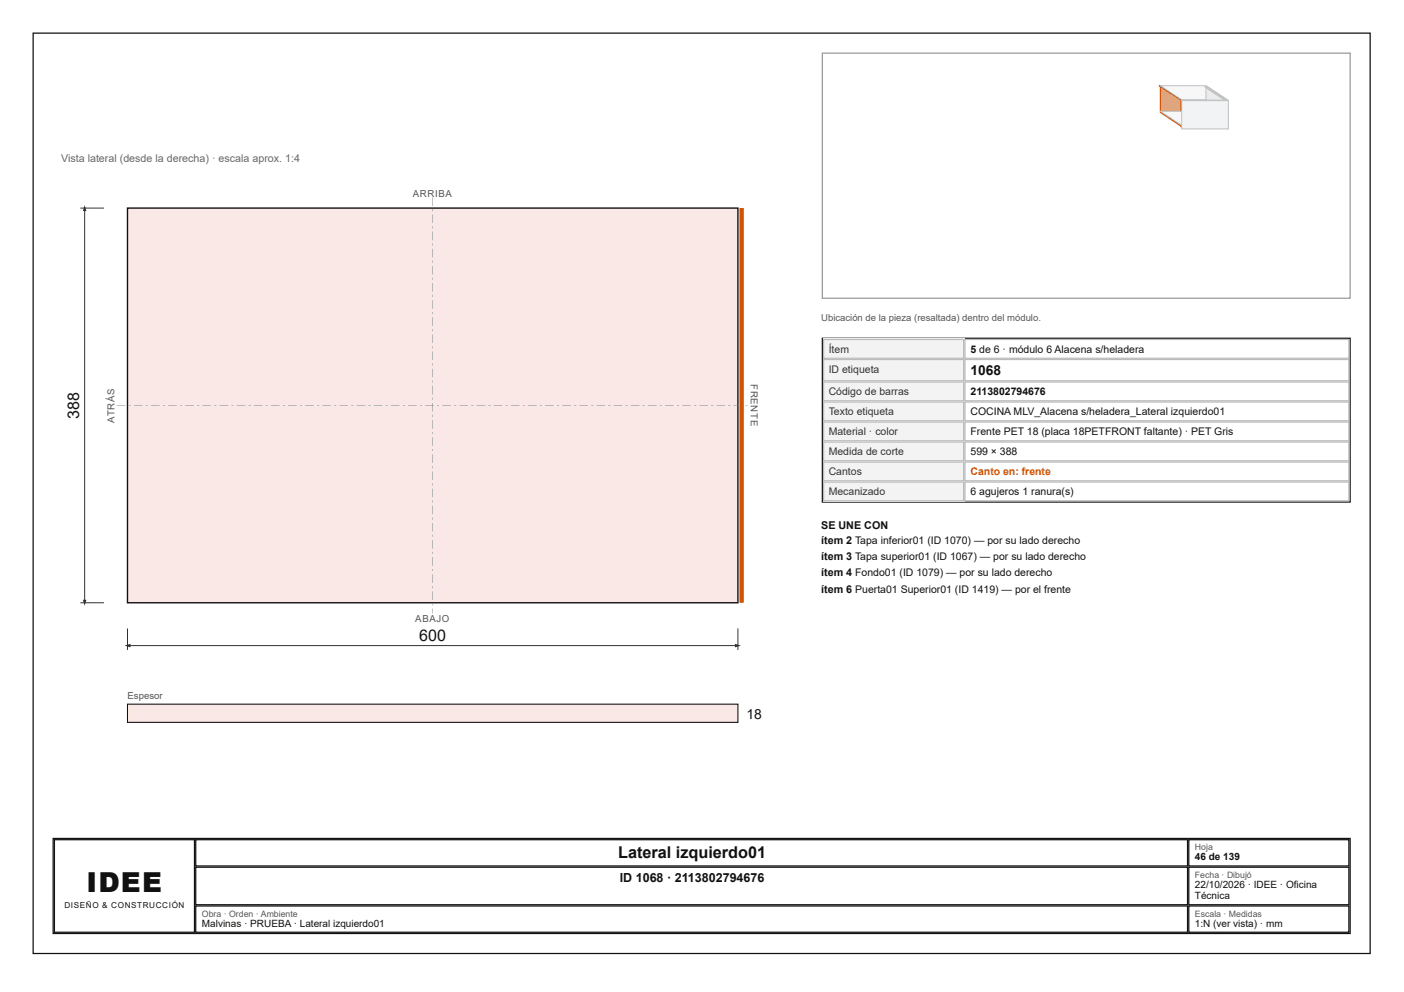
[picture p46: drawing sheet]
<svg xmlns="http://www.w3.org/2000/svg" width="297mm" height="210mm" viewBox="0 0 297 210" stroke-linecap="round" stroke-linejoin="round" font-family="sans-serif">
<defs><g id="words">
<text font-size="5.8" fill="#111" x="18.3" y="188.6">IDEE</text>
<g font-size="3.4" fill="#111">
<text x="16.8" y="88.6" transform="rotate(-90 16.8 88.6)">388</text>
<text x="88.7" y="135.7">600</text>
<text x="130.8" y="181.5">Lateral izquierdo01</text>
</g>
<g font-size="2.9" fill="#111">
<text x="205.3" y="79.4">1068</text>
<text x="157.9" y="152">18</text>
</g>
<text font-size="2.6" fill="#111" x="131.1" y="186.5">ID 1068 · 2113802794676</text>
<text font-size="2.3" fill="#666" x="12.9" y="34.4">Vista lateral (desde la derecha) · escala aprox. 1:4</text>
<g font-size="2.3" fill="#111">
<text x="173.7" y="111.9">SE UNE CON</text>
<text x="173.7" y="115.1">ítem 2 Tapa inferior01 (ID 1070) — por su lado derecho</text>
<text x="173.7" y="118.5">ítem 3 Tapa superior01 (ID 1067) — por su lado derecho</text>
<text x="173.7" y="122">ítem 4 Fondo01 (ID 1079) — por su lado derecho</text>
<text x="173.7" y="125.4">ítem 6 Puerta01 Superior01 (ID 1419) — por el frente</text>
</g>
<g font-size="2.2" fill="#333">
<text x="175.3" y="74.6">Ítem</text>
<text x="175.3" y="78.8">ID etiqueta</text>
<text x="175.3" y="83.6">Código de barras</text>
<text x="175.3" y="87.8">Texto etiqueta</text>
<text x="175.3" y="92.1">Material · color</text>
<text x="175.3" y="96.3">Medida de corte</text>
<text x="175.3" y="100.5">Cantos</text>
<text x="175.3" y="104.8">Mecanizado</text>
</g>
<g font-size="2.2" fill="#111">
<text x="205.3" y="74.6">5 de 6 · módulo 6 Alacena s/heladera</text>
<text x="205.3" y="83.6">2113802794676</text>
<text x="205.3" y="87.8">COCINA MLV_Alacena s/heladera_Lateral izquierdo01</text>
<text x="205.3" y="92.1">Frente PET 18 (placa 18PETFRONT faltante) · PET Gris</text>
<text x="205.3" y="96.3">599 × 388</text>
<text x="205.3" y="104.8">6 agujeros 1 ranura(s)</text>
</g>
<text font-size="2.2" fill="#d35400" x="205.3" y="100.5">Canto en: frente</text>
<g font-size="2.1" fill="#111">
<text x="252.8" y="182">46 de 139</text>
<text x="252.8" y="187.9">22/10/2026 · IDEE · Oficina</text>
<text x="252.8" y="190.2">Técnica</text>
<text x="42.7" y="196.1">Malvinas · PRUEBA · Lateral izquierdo01</text>
<text x="252.8" y="196.1">1:N (ver vista) · mm</text>
</g>
<g font-size="2" fill="#555">
<text x="87.3" y="41.8">ARRIBA</text>
<text x="173.7" y="68">Ubicación de la pieza (resaltada) dentro del módulo.</text>
<text x="158.8" y="81.3" transform="rotate(90 158.8 81.3)">FRENTE</text>
<text x="24.3" y="89.4" transform="rotate(-90 24.3 89.4)">ATRÁS</text>
<text x="87.9" y="131.6">ABAJO</text>
<text x="27" y="147.9">Espesor</text>
</g>
<g font-size="1.9" fill="#555">
<text x="252.8" y="179.9">Hoja</text>
<text x="252.8" y="185.7">Fecha · Dibujó</text>
<text x="42.7" y="193.9">Obra · Orden · Ambiente</text>
<text x="252.8" y="193.9">Escala · Medidas</text>
</g>
<text font-size="1.7" fill="#111" x="13.6" y="192.1">DISEÑO &amp; CONSTRUCCIÓN</text>
</g></defs>
<path d="M7 7h282.9v194.7h-282.9z" fill="none" stroke="#111" stroke-width=".26"/>
<path d="M27 44h129.1v83.5h-129.1z" fill="#f9e8e5"/>
<path d="M27 44h129.1v83.5h-129.1z" fill="none" stroke="#111" stroke-width=".29"/>
<g fill="#888">
<path d="M91.5 41.8h.1v1.8h-.1zM91.5 44.3h.1v.4h-.1zM91.5 45.4h.1v1.8h-.1zM91.5 47.9h.1v.4h-.1zM91.5 49h.1v1.8h-.1zM91.5 51.5h.1v.5h-.1zM91.5 52.6h.1v1.8h-.1zM91.5 55.1h.1v.5h-.1zM91.5 56.3h.1v1.8h-.1zM91.5 58.8h.1v.4h-.1zM91.5 59.9h.1v1.8h-.1zM91.5 62.4h.1v.4h-.1zM91.5 63.5h.1v1.8h-.1zM91.5 66h.1v.5h-.1zM91.5 67.1h.1v1.8h-.1zM91.5 69.6h.1v.5h-.1zM91.5 70.8h.1v1.8h-.1zM91.5 73.3h.1v.4h-.1zM91.5 74.4h.1v1.8h-.1zM91.5 76.9h.1v.4h-.1zM91.5 78h.1v1.8h-.1zM91.5 80.5h.1v.5h-.1zM91.5 81.6h.1v1.8h-.1zM91.5 84.1h.1v.5h-.1zM91.5 85.3h.1v1.8h-.1zM91.5 87.8h.1v.4h-.1zM91.5 88.9h.1v1.8h-.1zM91.5 91.4h.1v.4h-.1zM91.5 92.5h.1v1.8h-.1zM91.5 95h.1v.5h-.1zM91.5 96.1h.1v1.8h-.1zM91.5 98.6h.1v.5h-.1zM91.5 99.8h.1v1.8h-.1zM91.5 102.3h.1v.4h-.1zM91.5 103.4h.1v1.8h-.1zM91.5 105.9h.1v.4h-.1zM91.5 107h.1v1.8h-.1zM91.5 109.5h.1v.5h-.1zM91.5 110.6h.1v1.8h-.1zM91.5 113.1h.1v.5h-.1zM91.5 114.3h.1v1.8h-.1zM91.5 116.7h.1v.5h-.1zM91.5 117.9h.1v1.8h-.1zM91.5 120.4h.1v.4h-.1zM91.5 121.5h.1v1.8h-.1zM91.5 124h.1v.5h-.1zM91.5 125.1h.1v1.8h-.1zM91.5 127.6h.1v.5h-.1zM91.5 128.8h.1v1h-.1z"/>
<path d="M24.7 85.7h1.8v.1h-1.8zM27.2 85.7h.5v.1h-.5zM28.3 85.7h1.8v.1h-1.8zM30.8 85.7h.5v.1h-.5zM32 85.7h1.8v.1h-1.8zM34.4 85.7h.5v.1h-.5zM35.6 85.7h1.8v.1h-1.8zM38.1 85.7h.4v.1h-.4zM39.2 85.7h1.8v.1h-1.8zM41.7 85.7h.4v.1h-.4zM42.8 85.7h1.8v.1h-1.8zM45.3 85.7h.5v.1h-.5zM46.5 85.7h1.8v.1h-1.8zM48.9 85.7h.5v.1h-.5zM50.1 85.7h1.8v.1h-1.8zM52.6 85.7h.4v.1h-.4zM53.7 85.7h1.8v.1h-1.8zM56.2 85.7h.4v.1h-.4zM57.3 85.7h1.8v.1h-1.8zM59.8 85.7h.5v.1h-.5zM61 85.7h1.8v.1h-1.8zM63.4 85.7h.5v.1h-.5zM64.6 85.7h1.8v.1h-1.8zM67.1 85.7h.4v.1h-.4zM68.2 85.7h1.8v.1h-1.8zM70.7 85.7h.4v.1h-.4zM71.8 85.7h1.8v.1h-1.8zM74.3 85.7h.5v.1h-.5zM75.5 85.7h1.8v.1h-1.8zM77.9 85.7h.5v.1h-.5zM79.1 85.7h1.8v.1h-1.8zM81.6 85.7h.4v.1h-.4zM82.7 85.7h1.8v.1h-1.8zM85.2 85.7h.4v.1h-.4zM86.3 85.7h1.8v.1h-1.8zM88.8 85.7h.5v.1h-.5zM90 85.7h1.8v.1h-1.8zM92.4 85.7h.5v.1h-.5zM93.6 85.7h1.8v.1h-1.8zM96.1 85.7h.4v.1h-.4zM97.2 85.7h1.8v.1h-1.8zM99.7 85.7h.4v.1h-.4zM100.8 85.7h1.8v.1h-1.8zM103.3 85.7h.5v.1h-.5zM104.5 85.7h1.8v.1h-1.8zM106.9 85.7h.5v.1h-.5zM108.1 85.7h1.8v.1h-1.8zM110.6 85.7h.4v.1h-.4zM111.7 85.7h1.8v.1h-1.8zM114.2 85.7h.4v.1h-.4zM115.3 85.7h1.8v.1h-1.8zM117.8 85.7h.5v.1h-.5zM119 85.7h1.8v.1h-1.8zM121.4 85.7h.5v.1h-.5zM122.6 85.7h1.8v.1h-1.8zM125.1 85.7h.4v.1h-.4zM126.2 85.7h1.8v.1h-1.8zM128.7 85.7h.4v.1h-.4zM129.8 85.7h1.8v.1h-1.8zM132.3 85.7h.5v.1h-.5zM133.4 85.7h1.9v.1h-1.9zM135.9 85.7h.5v.1h-.5zM137.1 85.7h1.8v.1h-1.8zM139.6 85.7h.4v.1h-.4zM140.7 85.7h1.8v.1h-1.8zM143.2 85.7h.4v.1h-.4zM144.3 85.7h1.8v.1h-1.8zM146.8 85.7h.5v.1h-.5zM147.9 85.7h1.9v.1h-1.9zM150.4 85.7h.5v.1h-.5zM151.6 85.7h1.8v.1h-1.8zM154.1 85.7h.4v.1h-.4zM155.2 85.7h1.8v.1h-1.8zM157.7 85.7h.4v.1h-.4z"/>
</g>
<path d="M156.9 44v83.5" fill="none" stroke="#d35400" stroke-width=".91" stroke-linecap="butt"/>
<path d="M27 133v4.5M27 136.6h129.1M156.1 133v4.5" fill="none" stroke="#333" stroke-width=".21"/>
<g fill="#333">
<path d="M26.3 136.6l1.3-.4v.8z"/>
<path d="M155.5 136.2l1.2 .4-1.2 .4z"/>
</g>
<path d="M17 44h5M17.9 44v83.5M17 127.5h5" fill="none" stroke="#333" stroke-width=".21"/>
<g fill="#333">
<path d="M17.9 43.4l.4 1.3h-.8z"/>
<path d="M17.5 126.9h.8l-.4 1.3z"/>
</g>
<path d="M27 149h129.1v3.8h-129.1z" fill="#f9e8e5"/>
<path d="M27 149h129.1v3.8h-129.1z" fill="none" stroke="#111" stroke-width=".23"/>
<path d="M174 11.2h111.6v51.9h-111.6z" fill="none" stroke="#999" stroke-width=".26"/>
<path d="M255 18.5v5.2" fill="none" stroke="#e9ebee" stroke-width=".21"/>
<path d="M245.6 18.5h9.4zM255 18.5v5.2z" fill="none" stroke="#b8bec7" stroke-width=".21"/>
<path d="M245.6 18.5h9.4" fill="none" stroke="#f7f8f9" stroke-width=".21"/>
<path d="M245.6 18.5h9.4v5.2h-9.4z" fill="#f2f3f5"/>
<path d="M245.6 18.5h9.4v5.2h-9.4z" fill="none" stroke="#b8bec7" stroke-width=".21"/>
<path d="M245.5 18.1l4.6 3.1v5.6l-4.6-3z" fill="#e59866"/>
<path d="M245.5 18.1l4.6 3.1v5.6l-4.6-3z" fill="none" stroke="#a04000" stroke-width=".21"/>
<path d="M245.2 18.1h.3l4.6 3.1h-.3z" fill="#f8c471"/>
<path d="M245.2 18.1h.3l4.6 3.1h-.3zM249.8 21.2h.3v5.6h-.3z" fill="none" stroke="#a04000" stroke-width=".21"/>
<path d="M250 21.2v5.6" fill="none" stroke="#f5b041" stroke-width=".25"/>
<path d="M254.9 23.5l4.6 3.1v.2l-4.6-3z" fill="#e9ebee"/>
<path d="M254.9 23.5l4.6 3.1v.2l-4.6-3z" fill="none" stroke="#b8bec7" stroke-width=".21"/>
<path d="M245.5 23.5h9.4l4.6 3.1h-9.4z" fill="#f7f8f9"/>
<path d="M245.5 23.5h9.4l4.6 3.1h-9.4zM250.1 26.6h9.4v.2h-9.4z" fill="none" stroke="#b8bec7" stroke-width=".21"/>
<path d="M250.1 26.7h9.4" fill="none" stroke="#f2f3f5" stroke-width=".26"/>
<path d="M255.1 18.1l4.6 3.1v.2l-4.6-3z" fill="#e9ebee"/>
<path d="M255.1 18.1l4.6 3.1v.2l-4.6-3z" fill="none" stroke="#b8bec7" stroke-width=".21"/>
<path d="M245.5 18.1h9.6l4.6 3.1h-9.6z" fill="#f7f8f9"/>
<path d="M245.5 18.1h9.6l4.6 3.1h-9.6zM250.1 21.2h9.6v.2h-9.6z" fill="none" stroke="#b8bec7" stroke-width=".21"/>
<path d="M250.1 21.3h9.6" fill="none" stroke="#f2f3f5" stroke-width=".26"/>
<path d="M255.1 18.4l4.6 3v5.4l-4.6-3z" fill="#e9ebee"/>
<path d="M255.1 18.4l4.6 3v5.4l-4.6-3z" fill="none" stroke="#b8bec7" stroke-width=".21"/>
<path d="M254.9 18.4h.2l4.6 3h-.2z" fill="#f7f8f9"/>
<path d="M254.9 18.4h.2l4.6 3h-.2zM249.8 21.2l10 .1zM259.5 21.4h.2v5.4h-.2zM259.7 21.2l.1 .1v6l-.1-.1z" fill="none" stroke="#b8bec7" stroke-width=".21"/>
<path d="M259.6 21.4v5.4" fill="none" stroke="#f2f3f5" stroke-width=".25"/>
<path d="M259.8 21.2v6.1" fill="none" stroke="#e9ebee" stroke-width=".21"/>
<path d="M249.8 21.2h10" fill="none" stroke="#f7f8f9" stroke-width=".21"/>
<path d="M250 21.3h9.8v6h-9.8z" fill="#f2f3f5"/>
<path d="M250 21.3h9.8v6h-9.8z" fill="none" stroke="#b8bec7" stroke-width=".21"/>
<path d="M174 71.6h111.6v34.6h-111.6z" fill="none" stroke="#111" stroke-width=".26"/>
<path d="M174.1 71.7h29.9v4.2h-29.9z" fill="#f3f3f3"/>
<path d="M174.2 71.8h29.7v4h-29.7zM204.1 71.8h81.3v4h-81.3z" fill="none" stroke="#bbb" stroke-width=".26"/>
<path d="M174.1 75.9h29.9v4.8h-29.9z" fill="#f3f3f3"/>
<path d="M174.2 76.1h29.7v4.5h-29.7zM204.1 76.1h81.3v4.5h-81.3z" fill="none" stroke="#bbb" stroke-width=".26"/>
<path d="M174.1 80.7h29.9v4.2h-29.9z" fill="#f3f3f3"/>
<path d="M174.2 80.8h29.7v4h-29.7zM204.1 80.8h81.3v4h-81.3z" fill="none" stroke="#bbb" stroke-width=".26"/>
<path d="M174.1 84.9h29.9v4.3h-29.9z" fill="#f3f3f3"/>
<path d="M174.2 85.1h29.7v3.9h-29.7zM204.1 85.1h81.3v3.9h-81.3z" fill="none" stroke="#bbb" stroke-width=".26"/>
<path d="M174.1 89.2h29.9v4.2h-29.9z" fill="#f3f3f3"/>
<path d="M174.2 89.3h29.7v4h-29.7zM204.1 89.3h81.3v4h-81.3z" fill="none" stroke="#bbb" stroke-width=".26"/>
<path d="M174.1 93.4h29.9v4.2h-29.9z" fill="#f3f3f3"/>
<path d="M174.2 93.5h29.7v4h-29.7zM204.1 93.5h81.3v4h-81.3z" fill="none" stroke="#bbb" stroke-width=".26"/>
<path d="M174.1 97.6h29.9v4.3h-29.9z" fill="#f3f3f3"/>
<path d="M174.2 97.8h29.7v3.9h-29.7zM204.1 97.8h81.3v3.9h-81.3z" fill="none" stroke="#bbb" stroke-width=".26"/>
<path d="M174.1 101.9h29.9v4.2h-29.9z" fill="#f3f3f3"/>
<path d="M174.2 102h29.7v4h-29.7zM204.1 102h81.3v4h-81.3z" fill="none" stroke="#bbb" stroke-width=".26"/>
<path d="M11.2 177.4h274.4v20.1h-274.4zM11.5 177.7h29.6v19.5h-29.6zM41.4 177.7h209.8v5.5h-209.8zM251.5 177.7h33.9v5.5h-33.9zM41.4 183.5h209.8v7.9h-209.8zM41.4 191.7h209.8v5.5h-209.8zM251.5 183.5h33.9v7.9h-33.9zM251.5 191.7h33.9v5.5h-33.9z" fill="none" stroke="#111" stroke-width=".26"/>
<use href="#words"/>
</svg>
